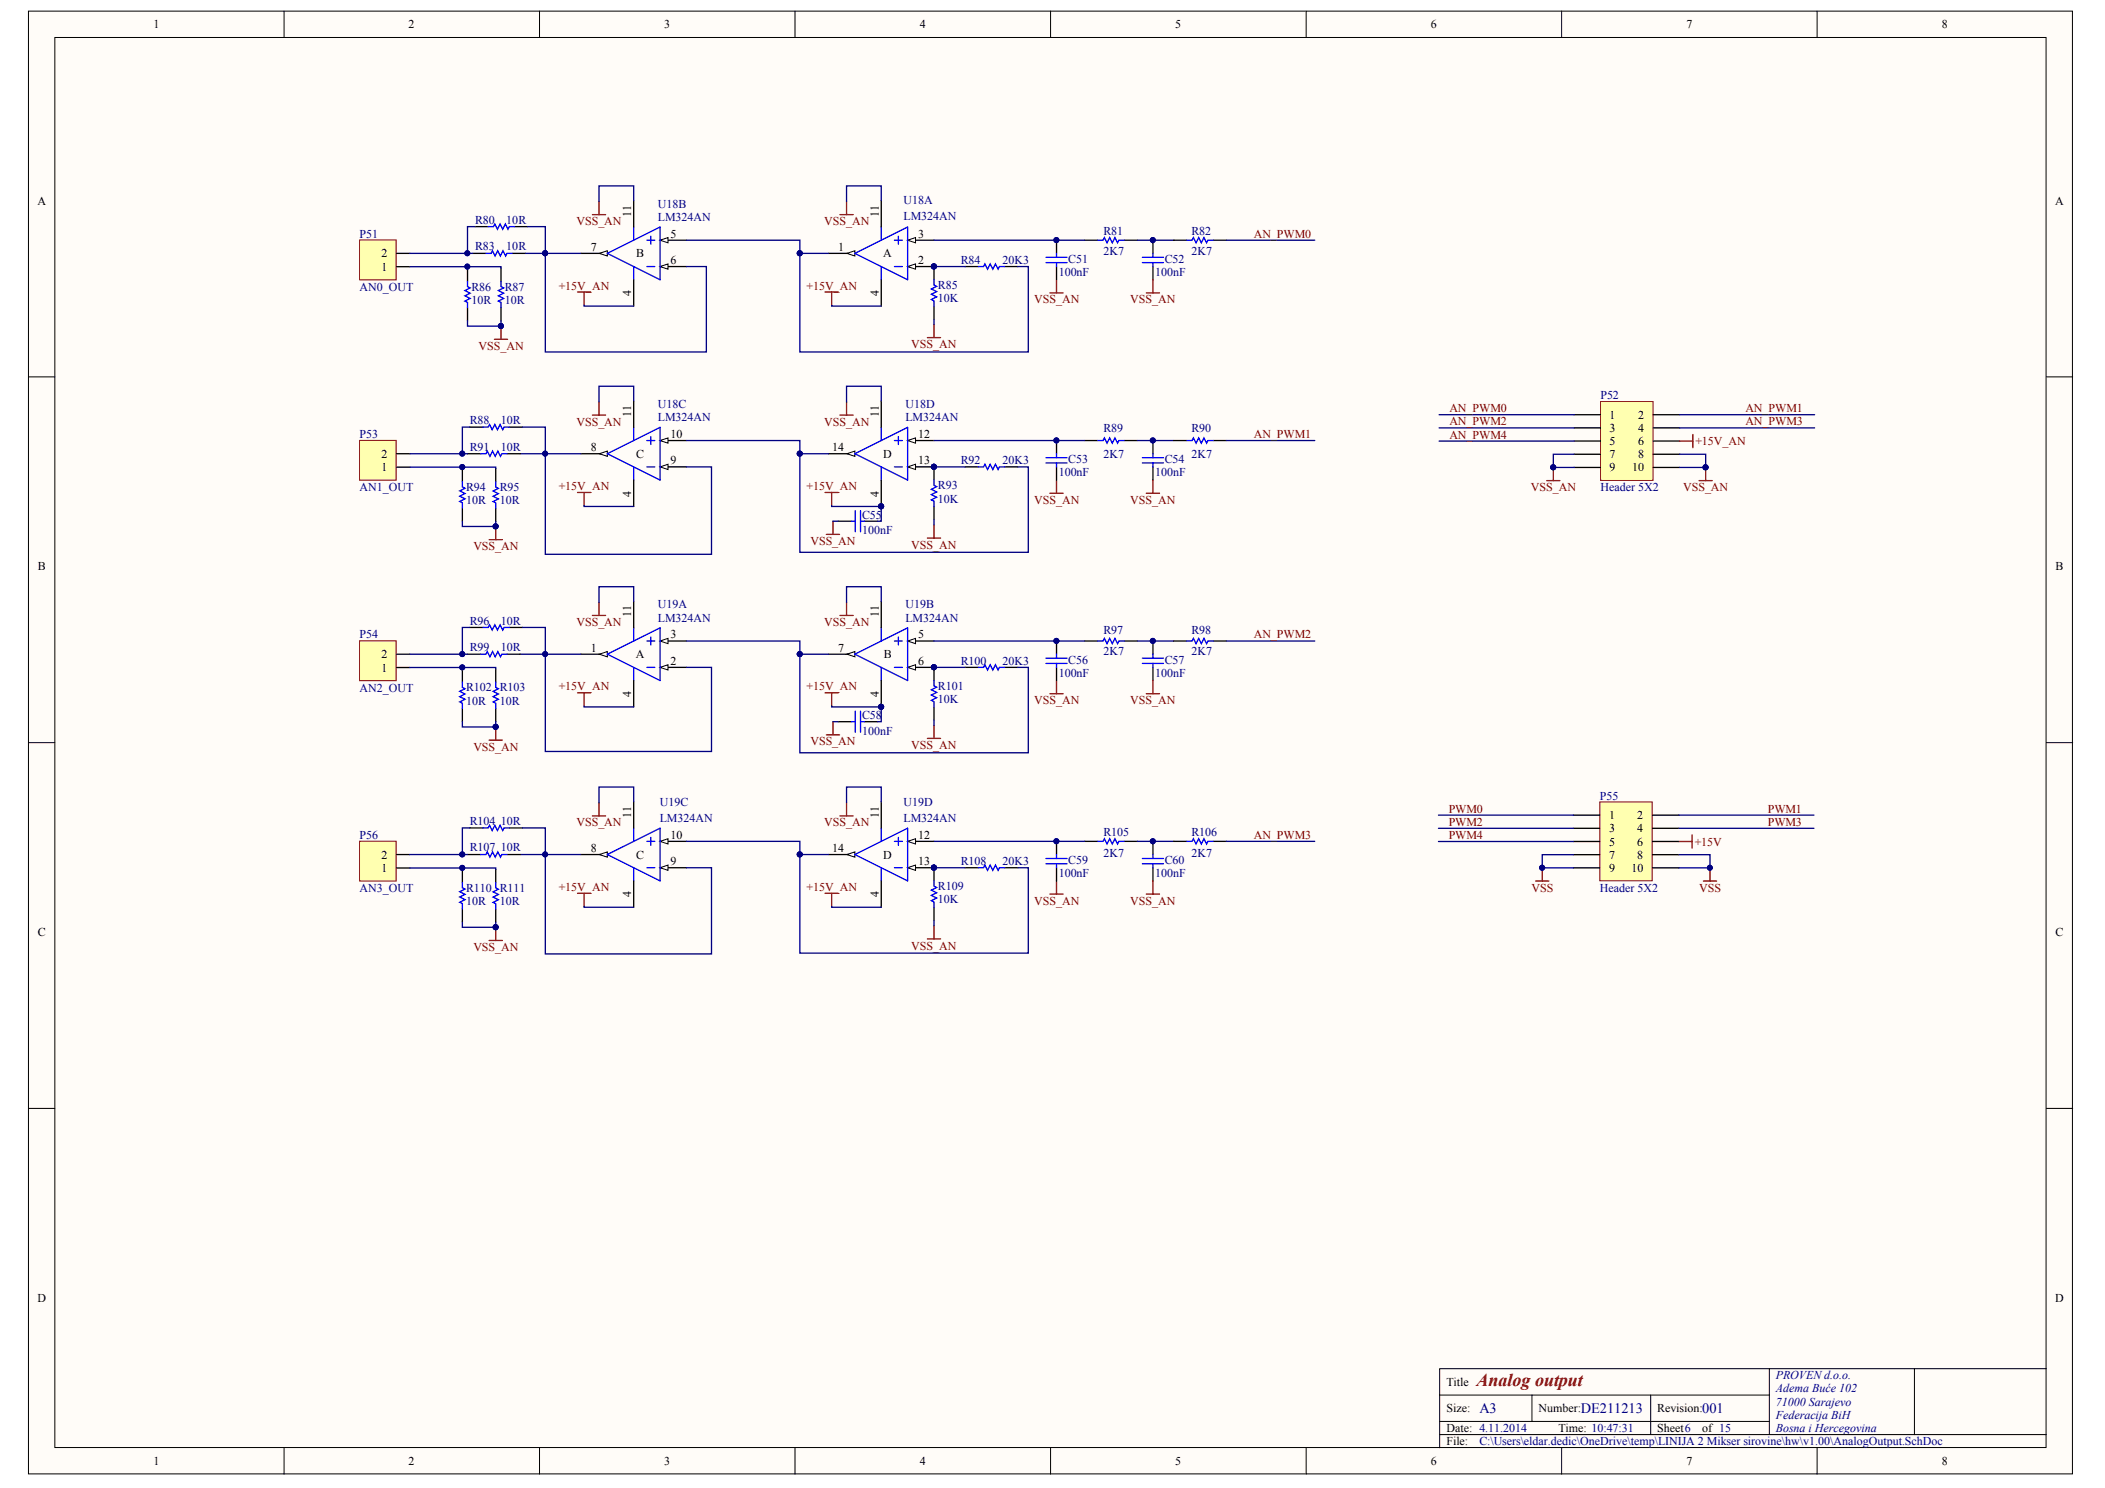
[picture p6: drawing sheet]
<svg xmlns="http://www.w3.org/2000/svg" width="297mm" height="210mm" viewBox="0 0 297 210" stroke-linecap="round" stroke-linejoin="round" font-family="sans-serif">
<defs><g id="words">
<text font-size="2.5" fill="#800000" x="208.4" y="195.5">Analog output</text>
<g font-size="2" fill="#000080">
<text x="208.8" y="199.3">A3</text>
<text x="223.1" y="199.3">DE211213</text>
<text x="240.2" y="199.3">001</text>
</g>
<g font-size="1.7">
<text x="21.6" y="4">1</text>
<text x="57.7" y="4">2</text>
<text x="93.7" y="4">3</text>
<text x="129.8" y="4">4</text>
<text x="165.8" y="4">5</text>
<text x="201.9" y="4">6</text>
<text x="238" y="4">7</text>
<text x="274" y="4">8</text>
<text x="5.3" y="28.9">A</text>
<text x="290" y="28.9">A</text>
<text x="83.4" y="35.4">7</text>
<text x="89.1" y="30.5" transform="rotate(-90 89.1 30.5)">11</text>
<text x="94.6" y="33.5">5</text>
<text x="118.3" y="35.4">1</text>
<text x="124" y="30.5" transform="rotate(-90 124 30.5)">11</text>
<text x="129.6" y="33.5">3</text>
<text x="53.8" y="38.2">1</text>
<text x="53.8" y="36.3">2</text>
<text x="89.1" y="41.8" transform="rotate(-90 89.1 41.8)">4</text>
<text x="89.8" y="36.3">B</text>
<text x="94.6" y="37.2">6</text>
<text x="124" y="41.8" transform="rotate(-90 124 41.8)">4</text>
<text x="124.6" y="36.3">A</text>
<text x="129.6" y="37.2">2</text>
<text x="89.1" y="58.8" transform="rotate(-90 89.1 58.8)">11</text>
<text x="124" y="58.8" transform="rotate(-90 124 58.8)">11</text>
<text x="227.1" y="59.1">1</text>
<text x="231.2" y="59.1">2</text>
<text x="53.8" y="64.6">2</text>
<text x="83.4" y="63.6">8</text>
<text x="89.8" y="64.6">C</text>
<text x="94.6" y="61.8">10</text>
<text x="94.6" y="65.5">9</text>
<text x="117.4" y="63.6">14</text>
<text x="124.6" y="64.6">D</text>
<text x="129.6" y="61.8">12</text>
<text x="129.6" y="65.5">13</text>
<text x="227.1" y="60.9">3</text>
<text x="227.1" y="62.8">5</text>
<text x="227.1" y="64.6">7</text>
<text x="231.2" y="60.9">4</text>
<text x="231.2" y="62.8">6</text>
<text x="231.2" y="64.6">8</text>
<text x="53.8" y="66.5">1</text>
<text x="89.1" y="70.1" transform="rotate(-90 89.1 70.1)">4</text>
<text x="124" y="70.1" transform="rotate(-90 124 70.1)">4</text>
<text x="227.1" y="66.5">9</text>
<text x="230.3" y="66.5">10</text>
<text x="5.3" y="80.5">B</text>
<text x="290" y="80.5">B</text>
<text x="89.1" y="87.1" transform="rotate(-90 89.1 87.1)">11</text>
<text x="124" y="87.1" transform="rotate(-90 124 87.1)">11</text>
<text x="53.8" y="94.7">1</text>
<text x="53.8" y="92.8">2</text>
<text x="83.4" y="91.9">1</text>
<text x="89.7" y="92.8">A</text>
<text x="94.6" y="93.8">2</text>
<text x="94.6" y="90">3</text>
<text x="118.3" y="91.9">7</text>
<text x="124.7" y="92.8">B</text>
<text x="129.6" y="90">5</text>
<text x="129.6" y="93.8">6</text>
<text x="89.1" y="98.3" transform="rotate(-90 89.1 98.3)">4</text>
<text x="124" y="98.3" transform="rotate(-90 124 98.3)">4</text>
<text x="89.1" y="115.4" transform="rotate(-90 89.1 115.4)">11</text>
<text x="94.6" y="118.3">10</text>
<text x="124" y="115.4" transform="rotate(-90 124 115.4)">11</text>
<text x="129.6" y="118.3">12</text>
<text x="227.1" y="115.6">1</text>
<text x="227.1" y="117.4">3</text>
<text x="227.1" y="119.3">5</text>
<text x="231" y="115.6">2</text>
<text x="231" y="117.4">4</text>
<text x="231" y="119.3">6</text>
<text x="53.8" y="123">1</text>
<text x="53.8" y="121.1">2</text>
<text x="83.4" y="120.2">8</text>
<text x="89.8" y="121.1">C</text>
<text x="94.6" y="122">9</text>
<text x="117.4" y="120.2">14</text>
<text x="124.6" y="121.1">D</text>
<text x="129.6" y="122">13</text>
<text x="227.1" y="121.1">7</text>
<text x="227.1" y="123">9</text>
<text x="230.2" y="123">10</text>
<text x="231" y="121.1">8</text>
<text x="89.1" y="126.6" transform="rotate(-90 89.1 126.6)">4</text>
<text x="124" y="126.6" transform="rotate(-90 124 126.6)">4</text>
<text x="5.3" y="132.1">C</text>
<text x="290" y="132.1">C</text>
<text x="5.3" y="183.7">D</text>
<text x="290" y="183.7">D</text>
<text x="204.1" y="195.5">Title</text>
<text x="204.1" y="199.2">Size:</text>
<text x="204.1" y="202">Date: 4.11.2014</text>
<text x="204.1" y="203.9">File:</text>
<text x="217.1" y="199.2">Number:</text>
<text x="219.9" y="202">Time: 10:47:31</text>
<text x="233.9" y="199.2">Revision:</text>
<text x="233.9" y="202">Sheet6</text>
<text x="240.2" y="202">of 15</text>
<text x="21.6" y="206.6">1</text>
<text x="57.7" y="206.6">2</text>
<text x="93.7" y="206.6">3</text>
<text x="129.8" y="206.6">4</text>
<text x="165.8" y="206.6">5</text>
<text x="201.9" y="206.6">6</text>
<text x="238" y="206.6">7</text>
<text x="274" y="206.6">8</text>
</g>
<g font-size="1.7" fill="#000080">
<text x="92.8" y="29.3">U18B</text>
<text x="127.5" y="28.8">U18A</text>
<text x="50.7" y="33.5">P51</text>
<text x="67" y="35.3">R83</text>
<text x="67" y="31.6">R80</text>
<text x="71.4" y="35.3">10R</text>
<text x="71.4" y="31.6">10R</text>
<text x="92.8" y="31.1">LM324AN</text>
<text x="127.5" y="31">LM324AN</text>
<text x="155.7" y="33.1">R81</text>
<text x="155.7" y="36">2K7</text>
<text x="168.1" y="33.1">R82</text>
<text x="168.1" y="36">2K7</text>
<text x="50.7" y="41">AN0_OUT</text>
<text x="66.5" y="41">R86</text>
<text x="71.2" y="41">R87</text>
<text x="132.4" y="40.8">R85</text>
<text x="135.6" y="37.2">R84</text>
<text x="141.5" y="37.2">20K3</text>
<text x="149.4" y="39">100nF</text>
<text x="150.8" y="37.1">C51</text>
<text x="163" y="39">100nF</text>
<text x="164.4" y="37.1">C52</text>
<text x="66.5" y="42.8">10R</text>
<text x="71.2" y="42.8">10R</text>
<text x="132.4" y="42.6">10K</text>
<text x="66.3" y="59.9">R88</text>
<text x="70.7" y="59.9">10R</text>
<text x="92.8" y="57.5">U18C</text>
<text x="92.8" y="59.4">LM324AN</text>
<text x="127.8" y="57.5">U18D</text>
<text x="127.8" y="59.4">LM324AN</text>
<text x="225.8" y="56.3">P52</text>
<text x="50.7" y="61.8">P53</text>
<text x="66.3" y="63.5">R91</text>
<text x="70.7" y="63.5">10R</text>
<text x="135.6" y="65.5">R92</text>
<text x="141.5" y="65.5">20K3</text>
<text x="150.8" y="65.3">C53</text>
<text x="155.7" y="60.9">R89</text>
<text x="155.7" y="64.6">2K7</text>
<text x="164.4" y="65.3">C54</text>
<text x="168.1" y="60.9">R90</text>
<text x="168.1" y="64.6">2K7</text>
<text x="50.7" y="69.3">AN1_OUT</text>
<text x="65.8" y="69.3">R94</text>
<text x="65.8" y="71.1">10R</text>
<text x="70.5" y="69.3">R95</text>
<text x="70.5" y="71.1">10R</text>
<text x="132.4" y="69">R93</text>
<text x="132.4" y="70.9">10K</text>
<text x="149.4" y="67.2">100nF</text>
<text x="163" y="67.2">100nF</text>
<text x="225.8" y="69.3">Header 5X2</text>
<text x="121.7" y="75.3">100nF</text>
<text x="121.7" y="73.1">C55</text>
<text x="66.3" y="88.1">R96</text>
<text x="70.7" y="88.1">10R</text>
<text x="92.8" y="85.8">U19A</text>
<text x="92.8" y="87.7">LM324AN</text>
<text x="127.8" y="85.8">U19B</text>
<text x="127.8" y="87.7">LM324AN</text>
<text x="155.7" y="89.5">R97</text>
<text x="168.1" y="89.5">R98</text>
<text x="50.7" y="90">P54</text>
<text x="66.3" y="91.8">R99</text>
<text x="70.7" y="91.8">10R</text>
<text x="135.6" y="93.8">R100</text>
<text x="141.5" y="93.8">20K3</text>
<text x="149.4" y="95.5">100nF</text>
<text x="150.8" y="93.6">C56</text>
<text x="155.7" y="92.4">2K7</text>
<text x="163" y="95.5">100nF</text>
<text x="164.4" y="93.6">C57</text>
<text x="168.1" y="92.4">2K7</text>
<text x="50.7" y="97.6">AN2_OUT</text>
<text x="65.8" y="97.5">R102 R103</text>
<text x="65.8" y="99.4">10R</text>
<text x="70.5" y="99.4">10R</text>
<text x="121.7" y="101.4">C58</text>
<text x="132.4" y="97.3">R101</text>
<text x="132.4" y="99.2">10K</text>
<text x="121.7" y="103.6">100nF</text>
<text x="93.1" y="113.7">U19C</text>
<text x="127.5" y="113.7">U19D</text>
<text x="225.7" y="112.8">P55</text>
<text x="50.7" y="118.3">P56</text>
<text x="66.3" y="116.4">R104</text>
<text x="70.7" y="116.4">10R</text>
<text x="93.1" y="115.9">LM324AN</text>
<text x="127.5" y="115.9">LM324AN</text>
<text x="155.7" y="118">R105</text>
<text x="168.1" y="118">R106</text>
<text x="50.7" y="125.8">AN3_OUT</text>
<text x="65.8" y="125.8">R110 R111</text>
<text x="66.3" y="120.1">R107</text>
<text x="70.7" y="120.1">10R</text>
<text x="132.4" y="125.6">R109</text>
<text x="135.6" y="122">R108</text>
<text x="141.5" y="122">20K3</text>
<text x="149.4" y="123.7">100nF</text>
<text x="150.8" y="121.9">C59</text>
<text x="155.7" y="120.9">2K7</text>
<text x="163" y="123.7">100nF</text>
<text x="164.4" y="121.9">C60</text>
<text x="168.1" y="120.9">2K7</text>
<text x="225.7" y="125.8">Header 5X2</text>
<text x="65.8" y="127.7">10R</text>
<text x="70.5" y="127.7">10R</text>
<text x="132.4" y="127.4">10K</text>
<text x="250.6" y="194.6">PROVENd.o.o.</text>
<text x="250.6" y="196.4">Adema Buće 102</text>
<text x="208.8" y="203.9">C:\Users\eldar.dedic\OneDrive\temp\LINIJA 2 Mikser sirovine\hw\v1.00\AnalogOutput.SchDoc</text>
<text x="250.6" y="198.3">71000 Sarajevo</text>
<text x="250.6" y="200.1">Federacija BiH</text>
<text x="250.6" y="202">Bosna i Hercegovina</text>
</g>
<g font-size="1.7" fill="#800000">
<text x="81.3" y="31.8">VSS_AN</text>
<text x="116.3" y="31.8">VSS_AN</text>
<text x="176.9" y="33.5">AN_PWM0</text>
<text x="78.8" y="40.9">+15V_AN</text>
<text x="113.8" y="40.9">+15V_AN</text>
<text x="145.9" y="42.8">VSS_AN</text>
<text x="159.5" y="42.8">VSS_AN</text>
<text x="67.5" y="49.4">VSS_AN</text>
<text x="128.6" y="49.1">VSS_AN</text>
<text x="204.5" y="58.1">AN_PWM0</text>
<text x="204.5" y="60">AN_PWM2</text>
<text x="246.3" y="60">AN_PWM3</text>
<text x="246.3" y="58.1">AN_PWM1</text>
<text x="81.3" y="60">VSS_AN</text>
<text x="116.3" y="60">VSS_AN</text>
<text x="176.9" y="61.8">AN_PWM1</text>
<text x="204.5" y="61.9">AN_PWM4</text>
<text x="239.2" y="62.8">+15V_AN</text>
<text x="78.8" y="69.1">+15V_AN</text>
<text x="113.8" y="69.1">+15V_AN</text>
<text x="145.9" y="71.1">VSS_AN</text>
<text x="159.5" y="71.1">VSS_AN</text>
<text x="216" y="69.3">VSS_AN</text>
<text x="237.5" y="69.3">VSS_AN</text>
<text x="66.8" y="77.6">VSS_AN</text>
<text x="114.4" y="76.9">VSS_AN</text>
<text x="128.6" y="77.4">VSS_AN</text>
<text x="81.3" y="88.3">VSS_AN</text>
<text x="116.3" y="88.3">VSS_AN</text>
<text x="176.9" y="90">AN_PWM2</text>
<text x="78.8" y="97.4">+15V_AN</text>
<text x="113.8" y="97.4">+15V_AN</text>
<text x="145.9" y="99.3">VSS_AN</text>
<text x="159.5" y="99.3">VSS_AN</text>
<text x="66.8" y="105.9">VSS_AN</text>
<text x="114.4" y="105.1">VSS_AN</text>
<text x="128.6" y="105.7">VSS_AN</text>
<text x="81.3" y="116.6">VSS_AN</text>
<text x="116.3" y="116.6">VSS_AN</text>
<text x="176.9" y="118.3">AN_PWM3</text>
<text x="204.4" y="114.6">PWM0</text>
<text x="204.4" y="116.5">PWM2</text>
<text x="204.4" y="118.4">PWM4</text>
<text x="239.1" y="119.3">+15V</text>
<text x="249.5" y="114.6">PWM1</text>
<text x="249.5" y="116.5">PWM3</text>
<text x="78.8" y="125.6">+15V_AN</text>
<text x="113.8" y="125.6">+15V_AN</text>
<text x="216.1" y="125.8">VSS</text>
<text x="239.8" y="125.8">VSS</text>
<text x="145.9" y="127.6">VSS_AN</text>
<text x="159.5" y="127.6">VSS_AN</text>
<text x="66.8" y="134.2">VSS_AN</text>
<text x="128.6" y="134">VSS_AN</text>
</g>
</g></defs>
<g fill="#fffcf8" stroke="#000" stroke-width=".14">
<path d="M4 1.6h288.4v206.3h-288.4z"/>
<path d="M7.7 5.3h281v198.9h-281z"/>
</g>
<g fill="none" stroke="#000" stroke-width=".14">
<path d="M40.1 1.6v3.7M76.1 1.6v3.7M112.2 1.6v3.7M148.2 1.6v3.7M184.3 1.6v3.7M220.4 1.6v3.7M256.4 1.6v3.7M4 53.2h3.7M288.8 53.2h3.7M4 104.8h3.7M288.8 104.8h3.7M4 156.4h3.7"/>
<path d="M288.8 156.4h3.7M203.1 196.8h46.6M216.2 196.8v3.7M232.9 196.8v5.6M249.7 193.1v9.3M270.1 193.1h-67v11.1M288.8 193.1h-18.7v9.3M40.1 204.2v3.8M76.1 204.2v3.8M112.2 204.2v3.8M148.2 204.2v3.8M184.3 204.2v3.8"/>
<path d="M203.1 202.4h85.7M203.1 200.5h46.6M220.4 204.2v3.8M256.4 204.2v3.8"/>
</g>
<path d="M128.1 62.1h3.7" fill="none" stroke="#000" stroke-width=".19"/>
<path d="M128.1 62.1l1.1-.3v.7z" fill="#fffcf8" stroke="#000" stroke-width=".14"/>
<path d="M128.1 65.9h3.7" fill="none" stroke="#000" stroke-width=".19"/>
<path d="M128.1 65.9l1.1-.4v.7z" fill="#fffcf8" stroke="#000" stroke-width=".14"/>
<circle cx="131.8" cy="65.8" r=".35" fill="#000080" stroke="#000080" stroke-width=".14"/>
<path d="M116.9 64h3.7" fill="none" stroke="#000" stroke-width=".19"/>
<path d="M119.5 64l1.1-.4v.8z" fill="#fffcf8" stroke="#000" stroke-width=".14"/>
<path d="M120.6 64l7.5-3.7v7.4zM124.4 60.3v1.8M124.4 65.9v1.8M126.2 65.9h1.1M126.2 62.1h1.1M126.8 61.6v1.1" fill="none" stroke="#00f" stroke-width=".19"/>
<path d="M124.4 56.6v3.7M93.1 62.1h3.8M124.4 67.7v3.7" fill="none" stroke="#000" stroke-width=".19"/>
<g fill="#000080" stroke="#000080" stroke-width=".14">
<circle cx="124.3" cy="71.4" r=".35"/>
<circle cx="131.8" cy="65.8" r=".35"/>
</g>
<path d="M93.1 62.1l1.2-.3v.7z" fill="#fffcf8" stroke="#000" stroke-width=".14"/>
<path d="M93.1 65.9h3.8" fill="none" stroke="#000" stroke-width=".19"/>
<path d="M93.1 65.9l1.2-.4v.7z" fill="#fffcf8" stroke="#000" stroke-width=".14"/>
<path d="M82 64h3.7" fill="none" stroke="#000" stroke-width=".19"/>
<path d="M84.6 64l1.1-.4v.8z" fill="#fffcf8" stroke="#000" stroke-width=".14"/>
<path d="M85.7 64l7.4-3.7v7.4zM89.4 60.3v1.8M89.4 65.9v1.8M91.3 65.9h1.1M91.3 62.1h1.1M91.8 61.6v1.1" fill="none" stroke="#00f" stroke-width=".19"/>
<path d="M128.1 37.6h3.7M89.4 56.6v3.7M89.4 67.7v3.7" fill="none" stroke="#000" stroke-width=".19"/>
<path d="M128.1 37.6l1.1-.4v.8z" fill="#fffcf8" stroke="#000" stroke-width=".14"/>
<circle cx="131.8" cy="37.6" r=".35" fill="#000080" stroke="#000080" stroke-width=".14"/>
<path d="M128.1 33.9h3.7" fill="none" stroke="#000" stroke-width=".19"/>
<path d="M128.1 33.9l1.1-.4v.8z" fill="#fffcf8" stroke="#000" stroke-width=".14"/>
<path d="M116.9 35.7h3.7" fill="none" stroke="#000" stroke-width=".19"/>
<path d="M119.5 35.7l1.1-.3v.7z" fill="#fffcf8" stroke="#000" stroke-width=".14"/>
<path d="M120.6 35.7l7.5-3.7v7.5zM124.4 32v1.9M124.4 37.6v1.9M126.2 37.6h1.1M126.2 33.9h1.1M126.8 33.3v1.1" fill="none" stroke="#00f" stroke-width=".19"/>
<path d="M93.1 33.9h3.8M124.4 28.3v3.7M124.4 39.5v3.7" fill="none" stroke="#000" stroke-width=".19"/>
<circle cx="131.8" cy="37.6" r=".35" fill="#000080" stroke="#000080" stroke-width=".14"/>
<path d="M93.1 33.9l1.2-.4v.8z" fill="#fffcf8" stroke="#000" stroke-width=".14"/>
<path d="M93.1 37.6h3.8" fill="none" stroke="#000" stroke-width=".19"/>
<path d="M93.1 37.6l1.2-.4v.8z" fill="#fffcf8" stroke="#000" stroke-width=".14"/>
<path d="M82 35.7h3.7" fill="none" stroke="#000" stroke-width=".19"/>
<path d="M84.6 35.7l1.1-.3v.7z" fill="#fffcf8" stroke="#000" stroke-width=".14"/>
<path d="M85.7 35.7l7.4-3.7v7.5zM89.4 32v1.9M89.4 37.6v1.9M91.3 37.6h1.1M91.3 33.9h1.1M91.8 33.3v1.1" fill="none" stroke="#00f" stroke-width=".19"/>
<path d="M89.4 28.3v3.7M89.4 39.5v3.7M128.1 90.4h3.7" fill="none" stroke="#000" stroke-width=".19"/>
<path d="M128.1 90.4l1.1-.3v.7z" fill="#fffcf8" stroke="#000" stroke-width=".14"/>
<path d="M128.1 94.1h3.7" fill="none" stroke="#000" stroke-width=".19"/>
<path d="M128.1 94.1l1.1-.3v.7z" fill="#fffcf8" stroke="#000" stroke-width=".14"/>
<circle cx="131.8" cy="94.1" r=".35" fill="#000080" stroke="#000080" stroke-width=".14"/>
<path d="M116.9 92.3h3.7" fill="none" stroke="#000" stroke-width=".19"/>
<path d="M119.5 92.3l1.1-.4v.8z" fill="#fffcf8" stroke="#000" stroke-width=".14"/>
<path d="M120.6 92.3l7.5-3.7v7.4zM124.4 88.6v1.8M124.4 94.1v1.9M126.2 94.1h1.1M126.2 90.4h1.1M126.8 89.9v1.1" fill="none" stroke="#00f" stroke-width=".19"/>
<path d="M93.1 94.1h3.8M124.4 84.8v3.8M124.4 96v3.7" fill="none" stroke="#000" stroke-width=".19"/>
<g fill="#000080" stroke="#000080" stroke-width=".14">
<circle cx="124.3" cy="99.7" r=".35"/>
<circle cx="131.8" cy="94.1" r=".35"/>
</g>
<path d="M93.1 94.1l1.2-.3v.7z" fill="#fffcf8" stroke="#000" stroke-width=".14"/>
<path d="M93.1 90.4h3.8" fill="none" stroke="#000" stroke-width=".19"/>
<path d="M93.1 90.4l1.2-.3v.7z" fill="#fffcf8" stroke="#000" stroke-width=".14"/>
<path d="M82 92.3h3.7" fill="none" stroke="#000" stroke-width=".19"/>
<path d="M84.6 92.3l1.1-.4v.8z" fill="#fffcf8" stroke="#000" stroke-width=".14"/>
<path d="M85.7 92.3l7.4-3.7v7.4zM89.4 88.6v1.8M89.4 94.1v1.9M91.3 94.1h1.1M91.3 90.4h1.1M91.8 89.9v1.1" fill="none" stroke="#00f" stroke-width=".19"/>
<path d="M89.4 84.8v3.8M89.4 96v3.7M128.1 118.7h3.7" fill="none" stroke="#000" stroke-width=".19"/>
<path d="M128.1 118.7l1.1-.4v.8z" fill="#fffcf8" stroke="#000" stroke-width=".14"/>
<path d="M128.1 122.4h3.7" fill="none" stroke="#000" stroke-width=".19"/>
<path d="M128.1 122.4l1.1-.4v.8z" fill="#fffcf8" stroke="#000" stroke-width=".14"/>
<circle cx="131.8" cy="122.4" r=".35" fill="#000080" stroke="#000080" stroke-width=".14"/>
<path d="M116.9 120.5h3.7" fill="none" stroke="#000" stroke-width=".19"/>
<path d="M119.5 120.5l1.1-.3v.7z" fill="#fffcf8" stroke="#000" stroke-width=".14"/>
<path d="M124.4 116.8v1.9M126.2 118.7h1.1M126.8 118.1v1.1M120.6 120.5l7.5-3.7v7.5zM124.4 122.4v1.9M126.2 122.4h1.1" fill="none" stroke="#00f" stroke-width=".19"/>
<path d="M93.1 118.7h3.8M124.4 113.1v3.7M124.4 124.3v3.7" fill="none" stroke="#000" stroke-width=".19"/>
<circle cx="131.8" cy="122.4" r=".35" fill="#000080" stroke="#000080" stroke-width=".14"/>
<path d="M93.1 118.7l1.2-.4v.8z" fill="#fffcf8" stroke="#000" stroke-width=".14"/>
<path d="M93.1 122.4h3.8" fill="none" stroke="#000" stroke-width=".19"/>
<path d="M93.1 122.4l1.2-.4v.8z" fill="#fffcf8" stroke="#000" stroke-width=".14"/>
<path d="M82 120.5h3.7" fill="none" stroke="#000" stroke-width=".19"/>
<path d="M84.6 120.5l1.1-.3v.7z" fill="#fffcf8" stroke="#000" stroke-width=".14"/>
<g fill="none" stroke="#00f" stroke-width=".19">
<path d="M66 39.7v.7l.3 .2-.7 .4 .7 .4-.7 .3 .7 .4-.7 .4 .4 .2v.7M68.6 35.7h.7l.2-.3 .4 .7 .3-.7 .4 .7 .4-.7 .3 .7 .2-.4h.8M68.9 32h.7l.2-.4 .4 .7 .4-.7 .3 .7 .4-.7 .4 .7 .2-.3h.7M70.7 39.7v.7l.4 .2-.8 .4 .8 .4-.8 .3 .8 .4-.8 .4 .4 .2v.7M131.8 39.5v.7l.4 .2-.8 .4 .8 .3-.8 .4 .8 .4-.8 .4 .4 .1v.8M138 37.6h.8l.2-.4 .4 .8 .3-.8 .4 .8 .4-.8 .3 .8 .2-.4h.8M147.6 36.3h3M147.6 37h3M149.1 35.7v.6M149.1 37v.6M154.9 33.9h.8l.1-.4 .4 .8 .4-.8 .4 .8 .3-.8 .4 .8 .2-.4h.7M161.2 36.3h3"/>
<path d="M161.2 37h3M162.7 35.7v.6M162.7 37v.6M167.5 33.9h.7l.2-.4 .4 .8 .3-.8 .4 .8 .4-.8 .4 .8 .2-.4h.7M65.2 67.9v.8l.4 .2-.7 .3 .7 .4-.7 .4 .7 .4-.7 .3 .3 .2v.8M67.8 64h.8l.2-.4 .3 .8 .4-.8 .4 .8 .4-.8 .3 .8 .2-.4h.8M68.1 60.2h.8l.2-.3 .4 .7 .3-.7 .4 .7 .4-.7 .3 .7 .2-.4h.8M70 68v.7l.3 .2-.7 .4 .7 .3-.7 .4 .7 .4-.7 .4 .4 .1v.8M120.1 73.5h.6M120.7 72v3M121.4 72v3M121.4 73.5h.6"/>
<path d="M131.8 67.7v.8l.4 .2-.8 .3 .8 .4-.8 .4 .8 .3-.8 .4 .4 .2v.7M138 65.9h.8l.2-.4 .4 .7 .3-.7 .4 .7 .4-.7 .3 .7 .2-.3h.8M147.6 64.6h3M147.6 65.3h3M149.1 64v.6M149.1 65.3v.6M154.9 62.1h.8l.1-.3 .4 .7 .4-.7 .4 .7 .3-.7 .4 .7 .2-.4h.7M161.2 64.6h3M161.2 65.3h3M162.7 64v.6M162.7 65.3v.6M167.5 62.1h.7l.2-.3 .4 .7 .3-.7 .4 .7 .4-.7 .4 .7 .2-.4h.7"/>
<path d="M65.2 96.2v.8l.4 .2-.7 .3 .7 .4-.7 .4 .7 .3-.7 .4 .3 .2v.7M67.8 92.3h.8l.2-.4 .3 .8 .4-.8 .4 .8 .4-.8 .3 .8 .2-.4h.8M68.1 88.5h.8l.2-.4 .4 .8 .3-.8 .4 .8 .4-.8 .3 .8 .2-.4h.8M70 96.2v.8l.3 .2-.7 .3 .7 .4-.7 .4 .7 .3-.7 .4 .4 .2v.7M131.8 96v.7l.4 .2-.8 .4 .8 .4-.8 .3 .8 .4-.8 .4 .4 .2v.7M138 94.1h.8l.2-.3 .4 .7 .3-.7 .4 .7 .4-.7 .3 .7 .2-.4h.8M147.6 92.8h3M147.6 93.6h3M149.1 92.3v.5M149.1 93.6v.5M154.9 90.4h.8l.1-.3 .4 .7 .4-.7 .4 .7 .3-.7 .4 .7 .2-.4h.7M161.2 92.8h3"/>
<path d="M161.2 93.6h3M162.7 92.3v.5M162.7 93.6v.5M167.5 90.4h.7l.2-.3 .4 .7 .3-.7 .4 .7 .4-.7 .4 .7 .2-.4h.7M68.1 116.8h.8l.2-.4 .4 .8 .3-.8 .4 .8 .4-.8 .3 .8 .2-.4h.8M89.4 116.8v1.9M91.3 118.7h1.1M91.8 118.1v1.1M120.1 101.8h.6M120.7 100.3v3M121.4 100.3v3M121.4 101.8h.6"/>
<path d="M154.9 118.7h.8l.1-.4 .4 .8 .4-.8 .4 .8 .3-.8 .4 .8 .2-.4h.7M167.5 118.7h.7l.2-.4 .4 .8 .3-.8 .4 .8 .4-.8 .4 .8 .2-.4h.7M65.2 124.5v.7l.4 .2-.7 .4 .7 .4-.7 .3 .7 .4-.7 .4 .3 .2v.7M67.8 120.5h.8l.2-.3 .3 .7 .4-.7 .4 .7 .4-.7 .3 .7 .2-.4h.8M70 124.5v.7l.3 .2-.7 .4 .7 .4-.7 .4 .7 .3-.7 .4 .4 .2v.7M85.7 120.5l7.4-3.7v7.5zM89.4 122.4v1.9M91.3 122.4h1.1M131.8 124.3v.7l.4 .2-.8 .4 .8 .3-.8 .4 .8 .4-.8 .4 .4 .1v.8M138 122.4h.8l.2-.4 .4 .8 .3-.8 .4 .8 .4-.8 .3 .8 .2-.4h.8M147.6 121.1h3M147.6 121.8h3"/>
<path d="M149.1 120.5v.6M149.1 121.8v.6M161.2 121.1h3M161.2 121.8h3M162.7 120.5v.6M162.7 121.8v.6"/>
</g>
<g fill="none" stroke="#000" stroke-width=".19">
<path d="M66 37.8v1.9M66.7 35.7h1.9M67 32h1.9M70.7 37.8v1.9M72.3 35.7h1.8M72.6 32h1.9M131.8 37.6v1.9M136.2 37.6h1.8M141.8 37.6h1.8M149.1 33.9v1.8M149.1 37.6v1.9M153.1 33.9h1.8"/>
<path d="M158.6 33.9h1.9M162.7 33.9v1.8M162.7 37.6v1.9M165.6 33.9h1.9M171.2 33.9h1.9M66 43.4v1.9M70.7 43.4v1.9M131.8 43.2v1.8M65.2 66.1v1.8M65.2 71.7v1.8M66 64h1.8M66.3 60.2h1.8"/>
<path d="M70 66.1v1.9M70 71.7v1.8M71.6 64h1.8M71.9 60.2h1.8M118.3 73.5h1.8M122 73.5h1.8M131.8 65.9v1.8M131.8 71.4v1.9M136.2 65.9h1.8M141.8 65.9h1.8M149.1 62.1v1.9M149.1 65.9v1.8"/>
<path d="M153.1 62.1h1.8M158.6 62.1h1.9M162.7 62.1v1.9M162.7 65.9v1.8M165.6 62.1h1.9M171.2 62.1h1.9M65.2 94.4v1.8M65.2 99.9v1.9M66 92.3h1.8M66.3 88.5h1.8M70 94.4v1.8M70 99.9v1.9"/>
<path d="M71.6 92.3h1.8M71.9 88.5h1.8M131.8 94.1v1.9M131.8 99.7v1.9M136.2 94.1h1.8M141.8 94.1h1.8M149.1 90.4v1.9M149.1 94.1v1.9M153.1 90.4h1.8M158.6 90.4h1.9M162.7 90.4v1.9M162.7 94.1v1.9"/>
<path d="M165.6 90.4h1.9M171.2 90.4h1.9M66.3 116.8h1.8M71.9 116.8h1.8M89.4 113.1v3.7M118.3 101.8h1.8M122 101.8h1.8M149.1 118.7v1.8M153.1 118.7h1.8M158.6 118.7h1.9M162.7 118.7v1.8M165.6 118.7h1.9"/>
<path d="M171.2 118.7h1.9M65.2 122.6v1.9M65.2 128.2v1.9M66 120.5h1.8M70 122.6v1.9M70 128.2v1.9M71.6 120.5h1.8M89.4 124.3v3.7M131.8 122.4v1.9M131.8 128v1.8M136.2 122.4h1.8M141.8 122.4h1.8"/>
<path d="M149.1 122.4v1.9M162.7 122.4v1.9"/>
</g>
<g fill="none" stroke="#000080" stroke-width=".19">
<path d="M74.1 35.7h7.9M74.5 32h2.5v17.7h22.7v-12.1h-2.8M89.4 28.3v-2.1h-4.9v2.2M96.9 33.9h16v1.8M112.9 35.7v14h32.2v-12.1h-1.5M112.9 35.7h4M124.4 28.3v-2.1h-4.9v2.2M131.8 33.9h21.3M131.8 37.6h4.4M160.5 33.9h5.1M173.1 33.9h12.4M82.4 43.1v.1h7"/>
<path d="M89.4 56.6v-2.1h-4.9v2.2M117.4 43.1v.1h7M124.4 56.6v-2.1h-4.9v2.2M131.8 45v.8M65.2 65.9h4.8v.2M73.4 64h8.6M73.7 60.2h3.3v18h23.4v-12.3h-3.5M82.4 71.3v.1h7M96.9 62.1h16v1.9M112.9 64v13.9h32.2v-12h-1.5M112.9 64h4M117.4 71.3v.1h7v2.1h-.6"/>
<path d="M117.5 73.5h.8M131.8 73.3v.7M131.8 65.9h4.4M131.8 62.1h21.3M160.5 62.1h5.1M173.1 62.1h12.4M65.2 94.2h4.8v.2M73.4 92.3h8.6M73.7 88.5h3.3v17.5h23.4v-11.9h-3.5M82.4 99.6v.1h7M89.4 84.8v-2h-4.9v2.2M96.9 90.4h16v1.9"/>
<path d="M112.9 92.3v13.9h32.2v-12.1h-1.5M112.9 92.3h4M117.4 99.6v.1h7v2.1h-.6M124.4 84.8v-2h-4.9v2.2M131.8 94.1h4.4M131.8 90.4h21.3M160.5 90.4h5.1M173.1 90.4h12.4M73.7 116.8h3.3v17.8h23.4v-12.2h-3.5M89.4 113.1v-2.1h-4.9v2.2M96.9 118.7h16v1.8M117.5 101.8h.8"/>
<path d="M124.4 113.1v-2.1h-4.9v2.2M131.8 101.6v.7M131.8 118.7h21.3M160.5 118.7h5.1M173.1 118.7h12.4M65.2 122.4h4.8v.2M73.4 120.5h8.6M82.4 127.9v.1h7M112.9 120.5v14h32.2v-12.1h-1.5M112.9 120.5h4M117.4 127.9v.1h7M131.8 129.8v.8"/>
<path d="M131.8 122.4h4.4"/>
</g>
<g fill="#000080" stroke="#000080" stroke-width=".14">
<circle cx="131.8" cy="37.6" r=".35"/>
<circle cx="131.8" cy="65.8" r=".35"/>
<circle cx="131.8" cy="94.1" r=".35"/>
<circle cx="131.8" cy="122.4" r=".35"/>
<circle cx="112.9" cy="35.7" r=".35"/>
<circle cx="112.9" cy="64" r=".35"/>
<circle cx="112.9" cy="92.3" r=".35"/>
<circle cx="112.9" cy="120.5" r=".35"/>
<circle cx="124.3" cy="71.4" r=".35"/>
<circle cx="124.3" cy="99.7" r=".35"/>
<circle cx="76.9" cy="35.7" r=".35"/>
<circle cx="76.9" cy="64" r=".35"/>
<circle cx="76.9" cy="120.5" r=".35"/>
<circle cx="76.9" cy="92.3" r=".35"/>
<circle cx="162.7" cy="33.9" r=".35"/>
<circle cx="162.7" cy="62.1" r=".35"/>
<circle cx="162.7" cy="90.4" r=".35"/>
<circle cx="162.7" cy="118.7" r=".35"/>
<circle cx="70.7" cy="46" r=".35"/>
<circle cx="69.9" cy="74.2" r=".35"/>
<circle cx="65.2" cy="65.9" r=".35"/>
<circle cx="69.9" cy="102.5" r=".35"/>
<circle cx="65.2" cy="94.1" r=".35"/>
<circle cx="69.9" cy="130.8" r=".35"/>
<circle cx="65.2" cy="122.4" r=".35"/>
<circle cx="149.1" cy="118.7" r=".35"/>
<circle cx="149.1" cy="90.4" r=".35"/>
<circle cx="149.1" cy="62.1" r=".35"/>
<circle cx="149.1" cy="33.9" r=".35"/>
</g>
<g fill="none" stroke="#800000" stroke-width=".19">
<path d="M83.6 30.3h1.9M84.5 28.4v1.9M118.5 30.3h1.9M119.5 28.4v1.9M149.1 39.5v1.8M162.7 39.5v1.8M69.8 47.9h1.8M70.7 46v1.9M81.5 41.2h1.9M82.4 41.2v1.9M83.6 58.6h1.9M84.5 56.7v1.9"/>
<path d="M116.4 41.2h1.9M117.4 41.2v1.9M118.5 58.6h1.9M119.5 56.7v1.9M130.9 47.6h1.8M131.8 45.8v1.8M148.2 41.3h1.8M161.8 41.3h1.8M69 76.1h1.9M70 74.3v1.8M81.5 69.5h1.9M82.4 69.5v1.8"/>
<path d="M116.4 69.5h1.9M116.6 75.4h1.9M117.4 69.5v1.8M117.5 73.5v1.9M130.9 75.9h1.8M131.8 74v1.9M148.2 69.6h1.8M149.1 67.7v1.9M161.8 69.6h1.8M162.7 67.7v1.9M81.5 97.7h1.9M82.4 97.7v1.9"/>
<path d="M83.6 86.8h1.9M84.5 85v1.8M116.4 97.7h1.9M117.4 97.7v1.9M118.5 86.8h1.9M119.5 85v1.8M148.2 97.9h1.8M149.1 96v1.9M161.8 97.9h1.8M162.7 96v1.9M69 104.4h1.9M70 102.5v1.9"/>
<path d="M83.6 115.1h1.9M84.5 113.2v1.9M116.6 103.7h1.9M117.5 101.8v1.9M118.5 115.1h1.9M119.5 113.2v1.9M130.9 104.2h1.8M131.8 102.3v1.9M69 132.7h1.9M70 130.8v1.9M81.5 126h1.9M82.4 126v1.9"/>
<path d="M116.4 126h1.9M117.4 126v1.9M130.9 132.4h1.8M131.8 130.6v1.8M148.2 126.1h1.8M149.1 124.3v1.8M161.8 126.1h1.8M162.7 124.3v1.8"/>
</g>
<path d="M225.9 56.6h7.4v11.2h-7.4z" fill="#ffffb0" stroke="#800000" stroke-width=".14"/>
<path d="M222.1 58.5h3.8M233.3 58.5h3.7M222.1 60.4h3.8M222.1 62.2h3.8M222.1 64.1h3.8M222.1 65.9h3.8M233.3 60.4h3.7M233.3 62.2h3.7M233.3 64.1h3.7M233.3 65.9h3.7" fill="none" stroke="#000" stroke-width=".19"/>
<path d="M225.7 113.1h7.5v11.1h-7.5z" fill="#ffffb0" stroke="#800000" stroke-width=".14"/>
<path d="M222 115h3.7M222 116.8h3.7M222 118.7h3.7M233.2 115h3.7M233.2 116.8h3.7M233.2 118.7h3.7M222 120.6h3.7M222 122.4h3.7M233.2 120.6h3.7M233.2 122.4h3.7" fill="none" stroke="#000" stroke-width=".19"/>
<path d="M66 45.3v.7h4.7v-.7M203.1 58.5h19M237 58.5h19.1M203.1 60.4h19M203.1 62.2h19M237 60.4h19.1M203 115h19M203 116.8h19M203 118.7h19M236.9 115h19.1M236.9 116.8h19.1" fill="none" stroke="#000080" stroke-width=".19"/>
<path d="M218.3 67.8h1.8M219.2 65.9v1.9M237 62.2h1.9M238.9 61.3v1.8M239.8 67.8h1.8M240.7 65.9v1.9M236.9 118.7h1.9M238.8 117.8v1.8M216.7 124.3h1.9M217.6 122.4v1.9M240.4 124.3h1.8M241.3 122.4v1.9" fill="none" stroke="#800000" stroke-width=".19"/>
<g fill="#000080" stroke="#000080" stroke-width=".14">
<circle cx="219.2" cy="65.9" r=".35"/>
<circle cx="240.7" cy="65.9" r=".35"/>
<circle cx="217.6" cy="122.4" r=".35"/>
<circle cx="241.3" cy="122.4" r=".35"/>
<circle cx="70.7" cy="46" r=".35"/>
</g>
<path d="M50.7 33.8h5.2v5.7h-5.2z" fill="#ffffb0" stroke="#800000" stroke-width=".14"/>
<path d="M56 37.6h1.8M56 35.7h1.8" fill="none" stroke="#000" stroke-width=".19"/>
<path d="M65.2 73.5v.8h4.8v-.8M222.1 64.1h-2.9v1.8h2.9M237 64.1h3.7v1.8h-3.7M65.2 101.8v.7h4.8v-.7M65.2 130.1v.7h4.8v-.7M222 120.6h-4.4v1.8h4.4M236.9 120.6h4.4v1.8h-4.4" fill="none" stroke="#000080" stroke-width=".19"/>
<g fill="#000080" stroke="#000080" stroke-width=".14">
<circle cx="69.9" cy="74.2" r=".35"/>
<circle cx="69.9" cy="102.5" r=".35"/>
<circle cx="69.9" cy="130.8" r=".35"/>
<circle cx="219.2" cy="65.9" r=".35"/>
<circle cx="240.7" cy="65.9" r=".35"/>
<circle cx="217.6" cy="122.4" r=".35"/>
<circle cx="241.3" cy="122.4" r=".35"/>
</g>
<path d="M50.7 62.1h5.2v5.6h-5.2z" fill="#ffffb0" stroke="#800000" stroke-width=".14"/>
<path d="M56 65.9h1.8M56 64h1.8" fill="none" stroke="#000" stroke-width=".19"/>
<path d="M50.7 90.4h5.2v5.6h-5.2z" fill="#ffffb0" stroke="#800000" stroke-width=".14"/>
<path d="M56 94.2h1.8M56 92.3h1.8" fill="none" stroke="#000" stroke-width=".19"/>
<path d="M50.7 118.7h5.2v5.6h-5.2z" fill="#ffffb0" stroke="#800000" stroke-width=".14"/>
<path d="M56 122.4h1.8M56 120.5h1.8" fill="none" stroke="#000" stroke-width=".19"/>
<g fill="none" stroke="#000080" stroke-width=".19">
<path d="M57.8 35.7h8.2M57.8 37.6h8.2M66 37.8v-.2h4.7v.2M67 32h-1v3.7h.7M57.8 65.9h7.4v.2M57.8 64h7.4M66.3 60.2h-1.1v3.8h.8M57.8 94.2h7.4v.2M57.8 92.3h7.4M66.3 88.5h-1.1v3.8h.8M66.3 116.8h-1.1v3.7h.8M57.8 122.4h7.4v.2"/>
<path d="M57.8 120.5h7.4"/>
</g>
<g fill="#000080" stroke="#000080" stroke-width=".14">
<circle cx="65.9" cy="35.7" r=".35"/>
<circle cx="65.9" cy="37.6" r=".35"/>
<circle cx="65.2" cy="64" r=".35"/>
<circle cx="65.2" cy="65.9" r=".35"/>
<circle cx="65.2" cy="92.3" r=".35"/>
<circle cx="65.2" cy="94.1" r=".35"/>
<circle cx="65.2" cy="120.5" r=".35"/>
<circle cx="65.2" cy="122.4" r=".35"/>
</g>
<use href="#words"/>
</svg>
